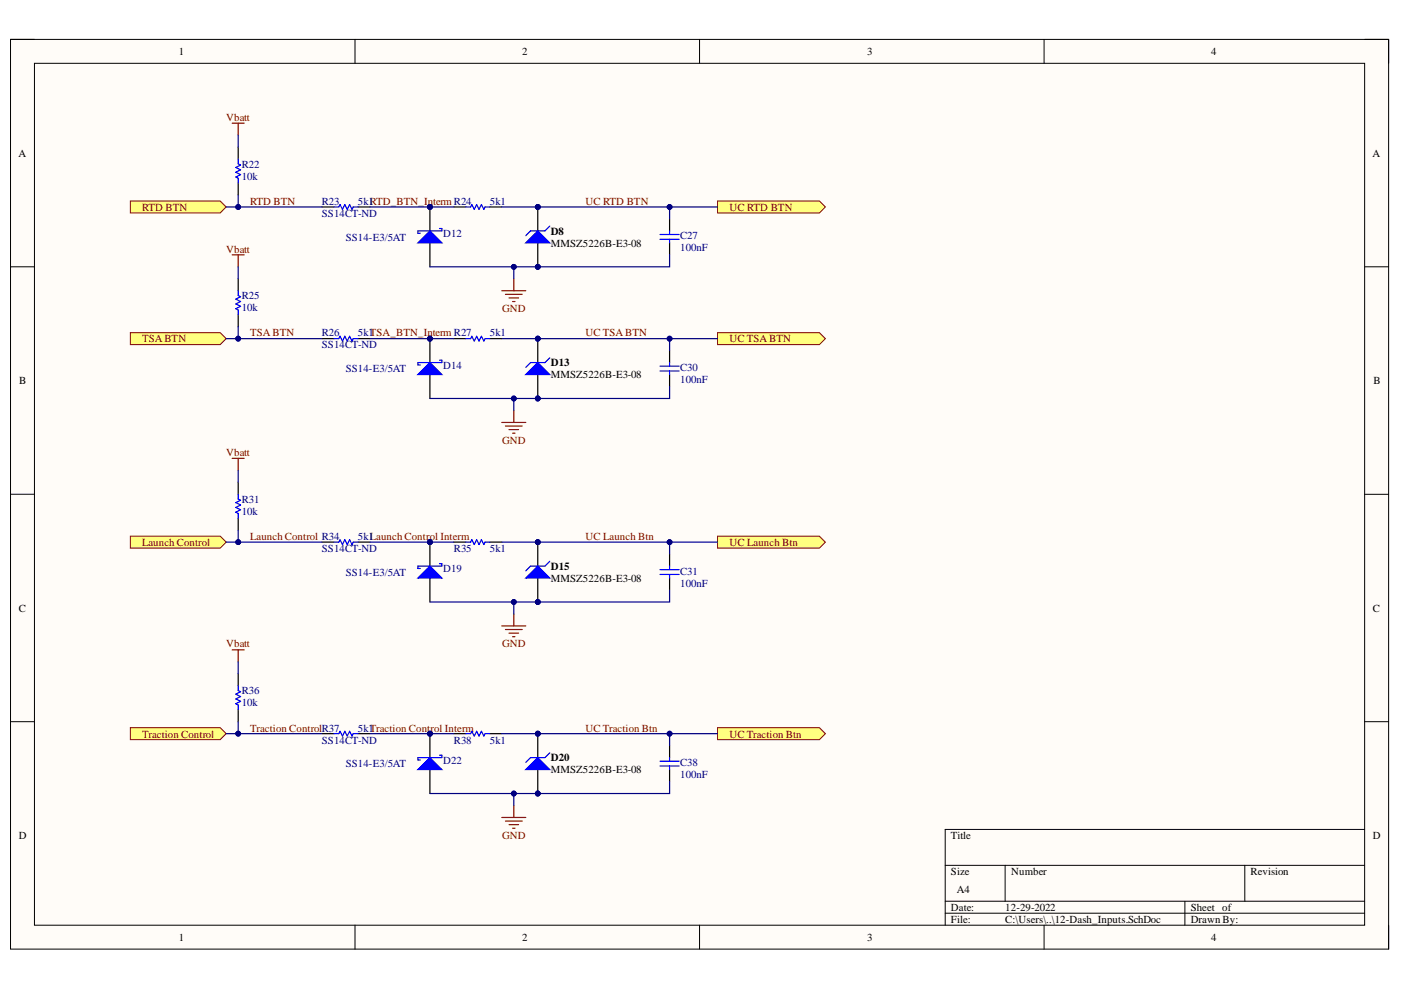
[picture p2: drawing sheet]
<svg xmlns="http://www.w3.org/2000/svg" width="297mm" height="210mm" viewBox="0 0 297 210" stroke-linecap="round" stroke-linejoin="round" font-family="sans-serif">
<defs><g id="words">
<g font-size="2.3">
<text x="37.9" y="11.7">1</text>
<text x="110.7" y="11.7">2</text>
<text x="183.9" y="11.7">3</text>
<text x="256.8" y="11.7">4</text>
<text x="3.9" y="33.3">A</text>
<text x="291" y="33.3">A</text>
<text x="116.8" y="49.8">D8</text>
<text x="116.8" y="52.3">MMSZ5226B-E3-08</text>
<text x="116.8" y="77.6">D13</text>
<text x="4.1" y="81.4">B</text>
<text x="116.8" y="80.2">MMSZ5226B-E3-08</text>
<text x="291.2" y="81.4">B</text>
<text x="116.8" y="120.8">D15</text>
<text x="116.8" y="123.3">MMSZ5226B-E3-08</text>
<text x="4" y="129.7">C</text>
<text x="291.1" y="129.7">C</text>
<text x="116.8" y="161.4">D20</text>
<text x="116.8" y="164">MMSZ5226B-E3-08</text>
<text x="4" y="177.9">D</text>
<text x="201.6" y="177.9">Title</text>
<text x="291.1" y="177.9">D</text>
<text x="201.6" y="185.5">Size</text>
<text x="214.4" y="185.5">Number</text>
<text x="265.1" y="185.5">Revision</text>
<text x="202.9" y="189.3">A4</text>
<text x="201.6" y="193.1">Date:</text>
<text x="201.6" y="195.7">File:</text>
<text x="213.1" y="193.1">12-29-2022</text>
<text x="213.1" y="195.7">C:\Users\..\12-Dash_Inputs.SchDoc</text>
<text x="252.4" y="193.1">Sheet of</text>
<text x="252.4" y="195.7">Drawn By:</text>
<text x="37.9" y="199.5">1</text>
<text x="110.7" y="199.5">2</text>
<text x="183.9" y="199.5">3</text>
<text x="256.8" y="199.5">4</text>
</g>
<g font-size="2.3" fill="#800000">
<text x="48" y="25.6">Vbatt</text>
<text x="30.1" y="44.7">RTD BTN</text>
<text x="53" y="43.4">RTD BTN</text>
<text x="124.2" y="43.4">UC RTD BTN</text>
<text x="154.7" y="44.7">UC RTD BTN</text>
<text x="48" y="53.6">Vbatt</text>
<text x="53" y="71.3">TSA BTN</text>
<text x="106.5" y="66.2">GND</text>
<text x="124.2" y="71.3">UC TSA BTN</text>
<text x="30.1" y="72.6">TSA BTN</text>
<text x="154.7" y="72.6">UC TSA BTN</text>
<text x="106.5" y="94.2">GND</text>
<text x="48" y="96.7">Vbatt</text>
<text x="30.1" y="115.7">Launch Control</text>
<text x="53" y="114.5">Launch Control R34</text>
<text x="124.2" y="114.5">UC Launch Btn</text>
<text x="154.7" y="115.7">UC Launch Btn</text>
<text x="48" y="137.3">Vbatt</text>
<text x="106.5" y="137.3">GND</text>
<text x="53" y="155.1">Traction ControlR37</text>
<text x="124.2" y="155.1">UC Traction Btn</text>
<text x="30.1" y="156.4">Traction Control</text>
<text x="154.7" y="156.4">UC Traction Btn</text>
<text x="106.5" y="177.9">GND</text>
</g>
<g font-size="2.3" fill="#000080">
<text x="51.3" y="35.6">R22</text>
<text x="51.3" y="38.1">10k</text>
<text x="68.2" y="43.4">R23</text>
<text x="68.2" y="46">SS14CT-ND</text>
<text x="75.9" y="43.4">5k1RTD_BTN_Interm R24</text>
<text x="103.9" y="43.4">5k1</text>
<text x="73.3" y="51">SS14-E3/5AT</text>
<text x="94" y="50.3">D12</text>
<text x="144.2" y="53.3">100nF</text>
<text x="144.2" y="50.8">C27</text>
<text x="51.3" y="66">10k</text>
<text x="51.3" y="63.4">R25</text>
<text x="68.2" y="71.3">R26</text>
<text x="75.9" y="71.3">5k1TSA_BTN_Interm R27</text>
<text x="103.9" y="71.3">5k1</text>
<text x="68.2" y="73.8">SS14CT-ND</text>
<text x="73.3" y="78.9">SS14-E3/5AT</text>
<text x="94" y="78.1">D14</text>
<text x="144.2" y="81.2">100nF</text>
<text x="144.2" y="78.7">C30</text>
<text x="51.3" y="106.6">R31</text>
<text x="51.3" y="109.2">10k</text>
<text x="68.2" y="117">SS14CT-ND</text>
<text x="75.9" y="114.5">5k1Launch Control Interm</text>
<text x="96.2" y="117">R35</text>
<text x="103.9" y="117">5k1</text>
<text x="73.3" y="122.1">SS14-E3/5AT</text>
<text x="94" y="121.3">D19</text>
<text x="144.2" y="124.4">100nF</text>
<text x="144.2" y="121.8">C31</text>
<text x="51.3" y="149.8">10k</text>
<text x="51.3" y="147.2">R36</text>
<text x="75.9" y="155.1">5k1Traction Control Interm</text>
<text x="68.2" y="157.6">SS14CT-ND</text>
<text x="94" y="162">D22</text>
<text x="96.2" y="157.6">R38</text>
<text x="103.9" y="157.6">5k1</text>
<text x="73.3" y="162.7">SS14-E3/5AT</text>
<text x="144.2" y="165">100nF</text>
<text x="144.2" y="162.5">C38</text>
</g>
</g></defs>
<path d="M2.2 8.4h292.2v192.8h-292.2z" fill-rule="evenodd" fill="#fffcf8"/>
<path d="M2.2 8.4h292.2v192.8h-292.2z" fill="none" stroke="#000" stroke-width=".21"/>
<path d="M7.3 13.4h282v182.8h-282z" fill-rule="evenodd" fill="#fffcf8"/>
<g fill="none" stroke="#000" stroke-width=".21">
<path d="M2.2 8.3h5.1M7.3 13.4h282v182.8h-282zM75.3 8.3v5.1M148.3 8.3v5.1M221.4 8.4v5M289.3 8.4h5.1v5M2.2 56.6h5.1M289.3 56.6h5.1M2.2 104.8h5.1M289.3 104.8h5.1M2.2 153h5.1M289.3 153h5.1"/>
<path d="M289.3 175.9h-88.9v20.3M75.3 196.2v5M148.3 196.2v5M200.4 183.5h88.9M200.4 191.1h88.9M200.4 193.6h88.9M213.1 183.5v7.6M221.4 196.2v5M251.2 191.1v5.1M263.9 183.5v7.6M294.4 196.2v5"/>
</g>
<path d="M27.6 42.6h19.1l1.3 1.3-1.3 1.3h-19.1z" fill-rule="evenodd" fill="#ffff80"/>
<path d="M27.6 42.6h19.1l1.3 1.3-1.3 1.3h-19.1z" fill="none" stroke="#800000" stroke-width=".21"/>
<path d="M152.1 42.6h21.6l1.3 1.3-1.3 1.3h-21.6z" fill-rule="evenodd" fill="#ffff80"/>
<path d="M152.1 42.6h21.6l1.3 1.3-1.3 1.3h-21.6z" fill="none" stroke="#800000" stroke-width=".21"/>
<circle cx="114" cy="56.6" r=".51" fill="#000080"/>
<circle cx="114" cy="56.6" r=".51" fill="none" stroke="#000080" stroke-width=".21"/>
<circle cx="114" cy="43.9" r=".51" fill="#000080"/>
<circle cx="114" cy="43.9" r=".51" fill="none" stroke="#000080" stroke-width=".21"/>
<path d="M114 51.5v5.1" fill="none" stroke="#000" stroke-width=".25"/>
<circle cx="114" cy="56.6" r=".51" fill="#000080"/>
<circle cx="114" cy="56.6" r=".51" fill="none" stroke="#000080" stroke-width=".21"/>
<path d="M114 43.9v5.1" fill="none" stroke="#000" stroke-width=".25"/>
<circle cx="114" cy="43.9" r=".51" fill="#000080"/>
<circle cx="114" cy="43.9" r=".51" fill="none" stroke="#000080" stroke-width=".21"/>
<path d="M111.5 51.5l2.5-2.5 2.6 2.5z" fill="#00f"/>
<path d="M111.5 51.5l2.5-2.5 2.6 2.5zM116.6 47.9l-1.1 1.1h-3l-1 1" fill="none" stroke="#00f" stroke-width=".25"/>
<path d="M108.9 59.1v2.5M106.4 61.6h5.1M107.2 62.4h3.5M107.9 63.2h2.1M108.7 63.9h.5" fill="none" stroke="#800000" stroke-width=".25"/>
<path d="M27.6 70.5h19.1l1.3 1.3-1.3 1.3h-19.1z" fill-rule="evenodd" fill="#ffff80"/>
<path d="M27.6 70.5h19.1l1.3 1.3-1.3 1.3h-19.1z" fill="none" stroke="#800000" stroke-width=".21"/>
<path d="M152.1 70.5h21.6l1.3 1.3-1.3 1.3h-21.6z" fill-rule="evenodd" fill="#ffff80"/>
<path d="M152.1 70.5h21.6l1.3 1.3-1.3 1.3h-21.6z" fill="none" stroke="#800000" stroke-width=".21"/>
<circle cx="114" cy="84.5" r=".51" fill="#000080"/>
<circle cx="114" cy="84.5" r=".51" fill="none" stroke="#000080" stroke-width=".21"/>
<circle cx="114" cy="71.8" r=".51" fill="#000080"/>
<circle cx="114" cy="71.8" r=".51" fill="none" stroke="#000080" stroke-width=".21"/>
<path d="M114 79.4v5.1" fill="none" stroke="#000" stroke-width=".25"/>
<circle cx="114" cy="84.5" r=".51" fill="#000080"/>
<circle cx="114" cy="84.5" r=".51" fill="none" stroke="#000080" stroke-width=".21"/>
<path d="M114 71.8v5.1" fill="none" stroke="#000" stroke-width=".25"/>
<circle cx="114" cy="71.8" r=".51" fill="#000080"/>
<circle cx="114" cy="71.8" r=".51" fill="none" stroke="#000080" stroke-width=".21"/>
<path d="M111.5 79.4l2.5-2.5 2.6 2.5z" fill="#00f"/>
<g fill="none" stroke="#00f" stroke-width=".25">
<path d="M50.5 33.7v1l.5 .3-1 .5 1 .5-1 .5 1 .5-1 .5 .5 .3v1M70.8 43.9h1l.3-.5 .5 1 .5-1 .5 1 .5-1 .5 1 .3-.5h1M98.8 43.9h1l.2-.5 .6 1 .5-1 .5 1 .5-1 .5 1 .2-.5h1.1M139.9 49.7h4.1M139.9 50.7h4.1M142 49v.7M142 50.7v.8M50.5 61.6v1.1l.5 .2-1 .5 1 .5-1 .5 1 .5-1 .6 .5 .2v1M70.8 71.8h1l.3-.5 .5 1 .5-1 .5 1 .5-1 .5 1 .3-.5h1M98.8 71.8h1l.2-.5 .6 1 .5-1 .5 1 .5-1 .5 1 .2-.5h1.1M111.5 79.4l2.5-2.5 2.6 2.5zM116.6 75.9l-1.1 1h-3l-1 1"/>
<path d="M139.9 77.6h4.1M139.9 78.7h4.1M142 76.9v.7M142 78.7v.7"/>
</g>
<path d="M49.2 26.1h2.6M50.5 26.1v2.6M49.2 54h2.6M50.5 54v2.6M106.4 89.6h5.1M107.2 90.3h3.5M107.9 91.1h2.1M108.7 91.8h.5M108.9 87v2.6" fill="none" stroke="#800000" stroke-width=".25"/>
<g fill="none" stroke="#000" stroke-width=".25">
<path d="M50.5 31.2v2.5M50.5 38.8v2.5M50.5 59.1v2.5M68.3 43.9h2.5M75.9 43.9h2.5M96.2 43.9h2.6M103.9 43.9h2.5M142 46.4v2.6M142 51.5v2.5M50.5 66.7v2.6M68.3 71.8h2.5M75.9 71.8h2.5"/>
<path d="M96.2 71.8h2.6M103.9 71.8h2.5M142 74.3v2.6M142 79.4v2.6"/>
</g>
<circle cx="91.1" cy="43.9" r=".51" fill="#000080"/>
<circle cx="91.1" cy="43.9" r=".51" fill="none" stroke="#000080" stroke-width=".21"/>
<path d="M91.2 43.9v5.1M91.2 51.5v5.1" fill="none" stroke="#000" stroke-width=".25"/>
<circle cx="91.1" cy="43.9" r=".51" fill="#000080"/>
<circle cx="91.1" cy="43.9" r=".51" fill="none" stroke="#000080" stroke-width=".21"/>
<path d="M88.6 51.5l2.6-2.5 2.5 2.5z" fill="#00f"/>
<path d="M88.6 51.5l2.6-2.5 2.5 2.5zM93.2 48.5h.5v.5h-5.1v.5h.5" fill="none" stroke="#00f" stroke-width=".25"/>
<circle cx="91.1" cy="71.8" r=".51" fill="#000080"/>
<circle cx="91.1" cy="71.8" r=".51" fill="none" stroke="#000080" stroke-width=".21"/>
<path d="M91.2 71.8v5.1M91.2 79.4v5.1" fill="none" stroke="#000" stroke-width=".25"/>
<circle cx="91.1" cy="71.8" r=".51" fill="#000080"/>
<circle cx="91.1" cy="71.8" r=".51" fill="none" stroke="#000080" stroke-width=".21"/>
<path d="M88.6 79.4l2.6-2.5 2.5 2.5z" fill="#00f"/>
<path d="M88.6 79.4l2.6-2.5 2.5 2.5zM93.2 76.4h.5v.5h-5.1v.5h.5" fill="none" stroke="#00f" stroke-width=".25"/>
<path d="M27.6 113.7h19.1l1.3 1.2-1.3 1.3h-19.1z" fill-rule="evenodd" fill="#ffff80"/>
<path d="M27.6 113.7h19.1l1.3 1.2-1.3 1.3h-19.1z" fill="none" stroke="#800000" stroke-width=".21"/>
<path d="M152.1 113.7h21.6l1.3 1.2-1.3 1.3h-21.6z" fill-rule="evenodd" fill="#ffff80"/>
<path d="M152.1 113.7h21.6l1.3 1.2-1.3 1.3h-21.6z" fill="none" stroke="#800000" stroke-width=".21"/>
<circle cx="114" cy="127.6" r=".51" fill="#000080"/>
<circle cx="114" cy="127.6" r=".51" fill="none" stroke="#000080" stroke-width=".21"/>
<circle cx="114" cy="114.9" r=".51" fill="#000080"/>
<circle cx="114" cy="114.9" r=".51" fill="none" stroke="#000080" stroke-width=".21"/>
<path d="M114 122.6v5" fill="none" stroke="#000" stroke-width=".25"/>
<circle cx="114" cy="127.6" r=".51" fill="#000080"/>
<circle cx="114" cy="127.6" r=".51" fill="none" stroke="#000080" stroke-width=".21"/>
<path d="M114 114.9v5.1" fill="none" stroke="#000" stroke-width=".25"/>
<circle cx="114" cy="114.9" r=".51" fill="#000080"/>
<circle cx="114" cy="114.9" r=".51" fill="none" stroke="#000080" stroke-width=".21"/>
<path d="M111.5 122.6l2.5-2.6 2.6 2.6z" fill="#00f"/>
<path d="M50.5 104.8v1l.5 .3-1 .5 1 .5-1 .5 1 .5-1 .5 .5 .3v1M70.8 114.9h1l.3-.5 .5 1.1 .5-1.1 .5 1.1 .5-1.1 .5 1.1 .3-.6h1M98.8 114.9h1l.2-.5 .6 1.1 .5-1.1 .5 1.1 .5-1.1 .5 1.1 .2-.6h1.1M116.6 119l-1.1 1h-3l-1 1M111.5 122.6l2.5-2.6 2.6 2.6zM139.9 120.8h4.1M139.9 121.8h4.1M142 120v.8M142 121.8v.8" fill="none" stroke="#00f" stroke-width=".25"/>
<path d="M49.2 97.2h2.6M50.5 97.2v2.5M106.4 132.7h5.1M107.2 133.5h3.5M107.9 134.2h2.1M108.7 135h.5M108.9 130.2v2.5" fill="none" stroke="#800000" stroke-width=".25"/>
<path d="M50.5 102.3v2.5M50.5 109.9v2.5M68.3 114.9h2.5M75.9 114.9h2.5M96.2 114.9h2.6M103.9 114.9h2.5M142 117.5v2.5M142 122.6v2.5" fill="none" stroke="#000" stroke-width=".25"/>
<circle cx="91.1" cy="114.9" r=".51" fill="#000080"/>
<circle cx="91.1" cy="114.9" r=".51" fill="none" stroke="#000080" stroke-width=".21"/>
<path d="M91.2 114.9v5.1M91.2 122.6v5" fill="none" stroke="#000" stroke-width=".25"/>
<circle cx="91.1" cy="114.9" r=".51" fill="#000080"/>
<circle cx="91.1" cy="114.9" r=".51" fill="none" stroke="#000080" stroke-width=".21"/>
<path d="M88.6 122.6l2.6-2.6 2.5 2.6z" fill="#00f"/>
<path d="M93.2 119.5h.5v.5h-5.1v.5h.5M88.6 122.6l2.6-2.6 2.5 2.6z" fill="none" stroke="#00f" stroke-width=".25"/>
<path d="M27.6 154.3h19.1l1.3 1.3-1.3 1.2h-19.1z" fill-rule="evenodd" fill="#ffff80"/>
<path d="M27.6 154.3h19.1l1.3 1.3-1.3 1.2h-19.1z" fill="none" stroke="#800000" stroke-width=".21"/>
<path d="M152.1 154.3h21.6l1.3 1.3-1.3 1.2h-21.6z" fill-rule="evenodd" fill="#ffff80"/>
<path d="M152.1 154.3h21.6l1.3 1.3-1.3 1.2h-21.6z" fill="none" stroke="#800000" stroke-width=".21"/>
<circle cx="114" cy="168.2" r=".51" fill="#000080"/>
<circle cx="114" cy="168.2" r=".51" fill="none" stroke="#000080" stroke-width=".21"/>
<circle cx="114" cy="155.6" r=".51" fill="#000080"/>
<circle cx="114" cy="155.6" r=".51" fill="none" stroke="#000080" stroke-width=".21"/>
<path d="M114 163.2v5" fill="none" stroke="#000" stroke-width=".25"/>
<circle cx="114" cy="168.2" r=".51" fill="#000080"/>
<circle cx="114" cy="168.2" r=".51" fill="none" stroke="#000080" stroke-width=".21"/>
<path d="M114 155.6v5" fill="none" stroke="#000" stroke-width=".25"/>
<circle cx="114" cy="155.6" r=".51" fill="#000080"/>
<circle cx="114" cy="155.6" r=".51" fill="none" stroke="#000080" stroke-width=".21"/>
<path d="M111.5 163.2l2.5-2.6 2.6 2.6z" fill="#00f"/>
<path d="M50.5 145.4v1l.5 .3-1 .5 1 .5-1 .5 1 .5-1 .5 .5 .3v1M70.8 155.6h1l.3-.6 .5 1.1 .5-1.1 .5 1.1 .5-1.1 .5 1.1 .3-.5h1M98.8 155.6h1l.2-.6 .6 1.1 .5-1.1 .5 1.1 .5-1.1 .5 1.1 .2-.5h1.1M116.6 159.6l-1.1 1h-3l-1 1M111.5 163.2l2.5-2.6 2.6 2.6zM139.9 161.4h4.1M139.9 162.4h4.1M142 160.6v.8M142 162.4v.8" fill="none" stroke="#00f" stroke-width=".25"/>
<path d="M49.2 137.8h2.6M50.5 137.8v2.5M106.4 173.3h5.1M107.2 174.1h3.5M107.9 174.8h2.1M108.7 175.6h.5M108.9 170.8v2.5" fill="none" stroke="#800000" stroke-width=".25"/>
<path d="M50.5 142.9v2.5M50.5 150.5v2.5M68.3 155.6h2.5M75.9 155.6h2.5M96.2 155.6h2.6M103.9 155.6h2.5M142 158.1v2.5M142 163.2v2.5" fill="none" stroke="#000" stroke-width=".25"/>
<circle cx="91.1" cy="155.6" r=".51" fill="#000080"/>
<circle cx="91.1" cy="155.6" r=".51" fill="none" stroke="#000080" stroke-width=".21"/>
<path d="M91.2 155.6v5M91.2 163.2v5" fill="none" stroke="#000" stroke-width=".25"/>
<circle cx="91.1" cy="155.6" r=".51" fill="#000080"/>
<circle cx="91.1" cy="155.6" r=".51" fill="none" stroke="#000080" stroke-width=".21"/>
<path d="M88.6 163.2l2.6-2.6 2.5 2.6z" fill="#00f"/>
<path d="M88.6 163.2l2.6-2.6 2.5 2.6zM93.2 160.1h.5v.5h-5.1v.5h.5" fill="none" stroke="#00f" stroke-width=".25"/>
<path d="M48 43.9h20.3" fill="none" stroke="#000080" stroke-width=".25"/>
<circle cx="50.5" cy="43.9" r=".51" fill="#000080"/>
<circle cx="50.5" cy="43.9" r=".51" fill="none" stroke="#000080" stroke-width=".21"/>
<path d="M78.4 43.9h17.8" fill="none" stroke="#000080" stroke-width=".25"/>
<circle cx="91.1" cy="43.9" r=".51" fill="#000080"/>
<circle cx="91.1" cy="43.9" r=".51" fill="none" stroke="#000080" stroke-width=".21"/>
<path d="M106.4 43.9h45.7" fill="none" stroke="#000080" stroke-width=".25"/>
<circle cx="114" cy="43.9" r=".51" fill="#000080"/>
<circle cx="114" cy="43.9" r=".51" fill="none" stroke="#000080" stroke-width=".21"/>
<circle cx="142" cy="43.9" r=".51" fill="#000080"/>
<circle cx="142" cy="43.9" r=".51" fill="none" stroke="#000080" stroke-width=".21"/>
<path d="M142 43.9v2.5" fill="none" stroke="#000080" stroke-width=".25"/>
<circle cx="142" cy="43.9" r=".51" fill="#000080"/>
<circle cx="142" cy="43.9" r=".51" fill="none" stroke="#000080" stroke-width=".21"/>
<path d="M142 54v2.6h-50.8" fill="none" stroke="#000080" stroke-width=".25"/>
<circle cx="114" cy="56.6" r=".51" fill="#000080"/>
<circle cx="114" cy="56.6" r=".51" fill="none" stroke="#000080" stroke-width=".21"/>
<circle cx="108.9" cy="56.6" r=".51" fill="#000080"/>
<circle cx="108.9" cy="56.6" r=".51" fill="none" stroke="#000080" stroke-width=".21"/>
<path d="M108.9 56.6v2.5" fill="none" stroke="#000080" stroke-width=".25"/>
<circle cx="108.9" cy="56.6" r=".51" fill="#000080"/>
<circle cx="108.9" cy="56.6" r=".51" fill="none" stroke="#000080" stroke-width=".21"/>
<path d="M48 71.8h20.3" fill="none" stroke="#000080" stroke-width=".25"/>
<circle cx="50.5" cy="71.8" r=".51" fill="#000080"/>
<circle cx="50.5" cy="71.8" r=".51" fill="none" stroke="#000080" stroke-width=".21"/>
<path d="M78.4 71.8h17.8" fill="none" stroke="#000080" stroke-width=".25"/>
<circle cx="91.1" cy="71.8" r=".51" fill="#000080"/>
<circle cx="91.1" cy="71.8" r=".51" fill="none" stroke="#000080" stroke-width=".21"/>
<path d="M106.4 71.8h45.7" fill="none" stroke="#000080" stroke-width=".25"/>
<circle cx="114" cy="71.8" r=".51" fill="#000080"/>
<circle cx="114" cy="71.8" r=".51" fill="none" stroke="#000080" stroke-width=".21"/>
<circle cx="142" cy="71.8" r=".51" fill="#000080"/>
<circle cx="142" cy="71.8" r=".51" fill="none" stroke="#000080" stroke-width=".21"/>
<path d="M142 71.8v2.5" fill="none" stroke="#000080" stroke-width=".25"/>
<circle cx="142" cy="71.8" r=".51" fill="#000080"/>
<circle cx="142" cy="71.8" r=".51" fill="none" stroke="#000080" stroke-width=".21"/>
<path d="M142 82v2.5h-50.8" fill="none" stroke="#000080" stroke-width=".25"/>
<circle cx="114" cy="84.5" r=".51" fill="#000080"/>
<circle cx="114" cy="84.5" r=".51" fill="none" stroke="#000080" stroke-width=".21"/>
<circle cx="108.9" cy="84.5" r=".51" fill="#000080"/>
<circle cx="108.9" cy="84.5" r=".51" fill="none" stroke="#000080" stroke-width=".21"/>
<path d="M108.9 84.5v2.5" fill="none" stroke="#000080" stroke-width=".25"/>
<circle cx="108.9" cy="84.5" r=".51" fill="#000080"/>
<circle cx="108.9" cy="84.5" r=".51" fill="none" stroke="#000080" stroke-width=".21"/>
<path d="M50.5 28.7v2.5M50.5 41.3v2.6" fill="none" stroke="#000080" stroke-width=".25"/>
<circle cx="50.5" cy="43.9" r=".51" fill="#000080"/>
<circle cx="50.5" cy="43.9" r=".51" fill="none" stroke="#000080" stroke-width=".21"/>
<path d="M50.5 56.6v2.5M50.5 69.3v2.5" fill="none" stroke="#000080" stroke-width=".25"/>
<circle cx="50.5" cy="71.8" r=".51" fill="#000080"/>
<circle cx="50.5" cy="71.8" r=".51" fill="none" stroke="#000080" stroke-width=".21"/>
<path d="M78.4 114.9h17.8" fill="none" stroke="#000080" stroke-width=".25"/>
<circle cx="91.1" cy="114.9" r=".51" fill="#000080"/>
<circle cx="91.1" cy="114.9" r=".51" fill="none" stroke="#000080" stroke-width=".21"/>
<path d="M142 114.9v2.6" fill="none" stroke="#000080" stroke-width=".25"/>
<circle cx="142" cy="114.9" r=".51" fill="#000080"/>
<circle cx="142" cy="114.9" r=".51" fill="none" stroke="#000080" stroke-width=".21"/>
<path d="M108.9 127.6v2.6" fill="none" stroke="#000080" stroke-width=".25"/>
<circle cx="108.9" cy="127.6" r=".51" fill="#000080"/>
<circle cx="108.9" cy="127.6" r=".51" fill="none" stroke="#000080" stroke-width=".21"/>
<path d="M50.5 99.7v2.6M50.5 112.4v2.5" fill="none" stroke="#000080" stroke-width=".25"/>
<circle cx="50.5" cy="114.9" r=".51" fill="#000080"/>
<circle cx="50.5" cy="114.9" r=".51" fill="none" stroke="#000080" stroke-width=".21"/>
<path d="M48 114.9h20.3" fill="none" stroke="#000080" stroke-width=".25"/>
<circle cx="50.5" cy="114.9" r=".51" fill="#000080"/>
<circle cx="50.5" cy="114.9" r=".51" fill="none" stroke="#000080" stroke-width=".21"/>
<path d="M142 125.1v2.5h-50.8" fill="none" stroke="#000080" stroke-width=".25"/>
<circle cx="114" cy="127.6" r=".51" fill="#000080"/>
<circle cx="114" cy="127.6" r=".51" fill="none" stroke="#000080" stroke-width=".21"/>
<circle cx="108.9" cy="127.6" r=".51" fill="#000080"/>
<circle cx="108.9" cy="127.6" r=".51" fill="none" stroke="#000080" stroke-width=".21"/>
<path d="M106.4 114.9h45.7" fill="none" stroke="#000080" stroke-width=".25"/>
<circle cx="114" cy="114.9" r=".51" fill="#000080"/>
<circle cx="114" cy="114.9" r=".51" fill="none" stroke="#000080" stroke-width=".21"/>
<circle cx="142" cy="114.9" r=".51" fill="#000080"/>
<circle cx="142" cy="114.9" r=".51" fill="none" stroke="#000080" stroke-width=".21"/>
<path d="M78.4 155.6h17.8" fill="none" stroke="#000080" stroke-width=".25"/>
<circle cx="91.1" cy="155.6" r=".51" fill="#000080"/>
<circle cx="91.1" cy="155.6" r=".51" fill="none" stroke="#000080" stroke-width=".21"/>
<path d="M50.5 153v2.6" fill="none" stroke="#000080" stroke-width=".25"/>
<circle cx="50.5" cy="155.6" r=".51" fill="#000080"/>
<circle cx="50.5" cy="155.6" r=".51" fill="none" stroke="#000080" stroke-width=".21"/>
<path d="M48 155.6h20.3" fill="none" stroke="#000080" stroke-width=".25"/>
<circle cx="50.5" cy="155.6" r=".51" fill="#000080"/>
<circle cx="50.5" cy="155.6" r=".51" fill="none" stroke="#000080" stroke-width=".21"/>
<path d="M91.2 168.2h17.7v2.6" fill="none" stroke="#000080" stroke-width=".25"/>
<circle cx="108.9" cy="168.2" r=".51" fill="#000080"/>
<circle cx="108.9" cy="168.2" r=".51" fill="none" stroke="#000080" stroke-width=".21"/>
<path d="M106.4 155.6h35.6v2.5" fill="none" stroke="#000080" stroke-width=".25"/>
<circle cx="114" cy="155.6" r=".51" fill="#000080"/>
<circle cx="114" cy="155.6" r=".51" fill="none" stroke="#000080" stroke-width=".21"/>
<circle cx="142" cy="155.6" r=".51" fill="#000080"/>
<circle cx="142" cy="155.6" r=".51" fill="none" stroke="#000080" stroke-width=".21"/>
<path d="M142 165.7v2.5h-33.1" fill="none" stroke="#000080" stroke-width=".25"/>
<circle cx="114" cy="168.2" r=".51" fill="#000080"/>
<circle cx="114" cy="168.2" r=".51" fill="none" stroke="#000080" stroke-width=".21"/>
<circle cx="108.9" cy="168.2" r=".51" fill="#000080"/>
<circle cx="108.9" cy="168.2" r=".51" fill="none" stroke="#000080" stroke-width=".21"/>
<path d="M142 155.6h10.1" fill="none" stroke="#000080" stroke-width=".25"/>
<circle cx="142" cy="155.6" r=".51" fill="#000080"/>
<circle cx="142" cy="155.6" r=".51" fill="none" stroke="#000080" stroke-width=".21"/>
<path d="M50.5 140.3v2.6" fill="none" stroke="#000080" stroke-width=".25"/>
<use href="#words"/>
</svg>
